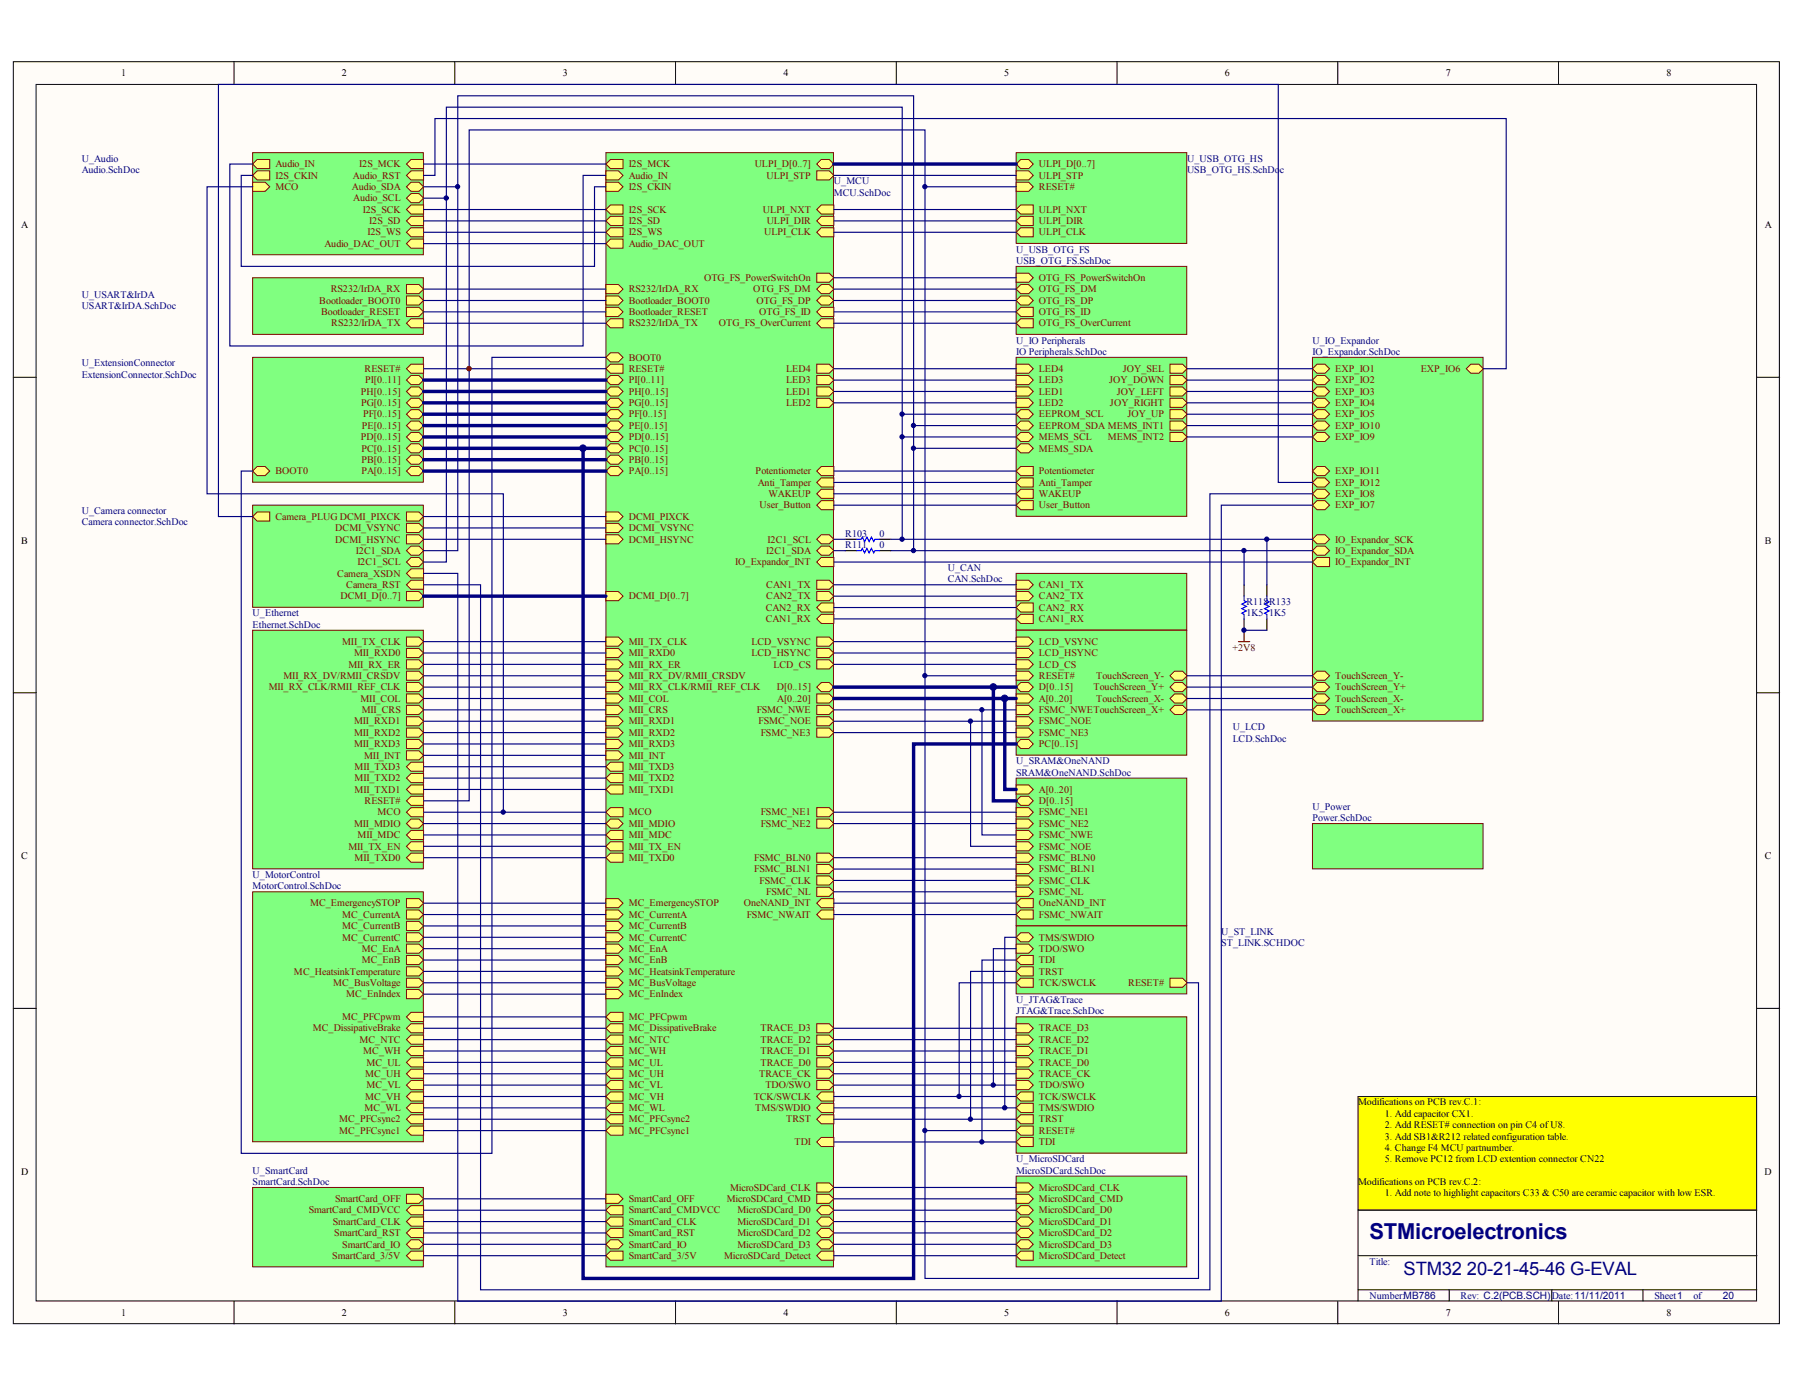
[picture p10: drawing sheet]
<svg xmlns="http://www.w3.org/2000/svg" width="279mm" height="216mm" viewBox="0 0 279 216" stroke-linecap="round" stroke-linejoin="round" font-family="sans-serif">
<defs><g id="words">
<text font-size="3.4" fill="#000080" x="212.8" y="192.5">STMicroelectronics</text>
<text font-size="2.9" fill="#000080" x="218.1" y="198">STM32 20-21-45-46 G-EVAL</text>
<g font-size="1.6">
<text x="18.8" y="11.9">1</text>
<text x="53.1" y="11.9">2</text>
<text x="87.4" y="11.9">3</text>
<text x="121.7" y="11.9">4</text>
<text x="156" y="11.9">5</text>
<text x="190.3" y="11.9">6</text>
<text x="224.6" y="11.9">7</text>
<text x="258.9" y="11.9">8</text>
<text x="3.3" y="35.5">A</text>
<text x="274.2" y="35.5">A</text>
<text x="3.3" y="84.5">B</text>
<text x="274.2" y="84.5">B</text>
<text x="3.3" y="133.5">C</text>
<text x="274.2" y="133.5">C</text>
<text x="211" y="171.7">Modifications on PCB rev.C.1:</text>
<text x="215.2" y="173.5">1. Add capacitor CX1.</text>
<text x="215.2" y="175.2">2. Add RESET# connection on pin C4 ofU8.</text>
<text x="215.2" y="177">3. Add SB1&amp;R212 related configuration table.</text>
<text x="215.2" y="178.8">4. Change F4 MCU partnumber.</text>
<text x="3.3" y="182.5">D</text>
<text x="211" y="184.1">Modifications on PCB rev.C.2:</text>
<text x="215.2" y="180.5">5. Remove PC12 from LCD extention connector CN22</text>
<text x="215.2" y="185.8">1. Add note to highlight capacitors C33 &amp; C50 are ceramic capacitor with low ESR.</text>
<text x="274.2" y="182.5">D</text>
<text x="18.8" y="204.4">1</text>
<text x="53.1" y="204.4">2</text>
<text x="87.4" y="204.4">3</text>
<text x="121.7" y="204.4">4</text>
<text x="156" y="204.4">5</text>
<text x="190.3" y="204.4">6</text>
<text x="224.6" y="204.4">7</text>
<text x="258.9" y="204.4">8</text>
</g>
<g font-size="1.6" fill="#000080">
<text x="12.7" y="25.1">U_Audio</text>
<text x="12.7" y="26.9">Audio.SchDoc</text>
<text x="129.6" y="28.6">U_MCU</text>
<text x="184.4" y="25.1">U_USB_OTG_HS</text>
<text x="184.4" y="26.9">USB_OTG_HS.SchDo</text>
<text x="198.8" y="26.9">c</text>
<text x="129.6" y="30.4">MCU.SchDoc</text>
<text x="157.9" y="39.2">U_USB_OTG_FS</text>
<text x="157.9" y="41">USB_OTG_FS.SchDoc</text>
<text x="12.7" y="46.3">U_USART&amp;IrDA</text>
<text x="12.7" y="48.1">USART&amp;IrDA.SchDoc</text>
<text x="157.9" y="53.4">U_IO Peripherals</text>
<text x="203.9" y="53.4">U_IO_Expandor</text>
<text x="12.7" y="56.9">U_ExtensionConnector</text>
<text x="12.7" y="58.7">ExtensionConnector.SchDoc</text>
<text x="157.9" y="55.1">IO Peripherals.SchDoc</text>
<text x="203.9" y="55.1">IO_Expandor.SchDoc</text>
<text x="12.7" y="79.9">U_Camera connector</text>
<text x="12.7" y="81.6">Camera connector.SchDoc</text>
<text x="131.3" y="83.4">R103</text>
<text x="136.6" y="83.4">0</text>
<text x="131.3" y="85.2">R111</text>
<text x="136.6" y="85.2">0</text>
<text x="147.3" y="88.7">U_CAN</text>
<text x="39.3" y="95.7">U_Ethernet</text>
<text x="147.3" y="90.4">CAN.SchDoc</text>
<text x="193.7" y="94">R118R133</text>
<text x="193.7" y="95.7">1K5</text>
<text x="197.2" y="95.7">1K5</text>
<text x="39.3" y="97.5">Ethernet.SchDoc</text>
<text x="191.5" y="113.4">U_LCD</text>
<text x="157.9" y="118.7">U_SRAM&amp;OneNAND</text>
<text x="191.5" y="115.2">LCD.SchDoc</text>
<text x="157.9" y="120.5">SRAM&amp;OneNAND.SchDoc</text>
<text x="203.9" y="125.8">U_Power</text>
<text x="203.9" y="127.5">Power.SchDoc</text>
<text x="39.3" y="136.4">U_MotorControl</text>
<text x="39.3" y="138.1">MotorControl.SchDoc</text>
<text x="189.8" y="145.2">U_ST_LINK</text>
<text x="189.8" y="147">ST_LINK.SCHDOC</text>
<text x="157.9" y="155.8">U_JTAG&amp;Trace</text>
<text x="157.9" y="157.6">JTAG&amp;Trace.SchDoc</text>
<text x="39.3" y="182.3">U_SmartCard</text>
<text x="39.3" y="184.1">SmartCard.SchDoc</text>
<text x="157.9" y="180.5">U_MicroSDCard</text>
<text x="157.9" y="182.3">MicroSDCard.SchDoc</text>
<text x="212.8" y="196.4">Title:</text>
<text x="212.8" y="201.7">Number:MB786</text>
<text x="226.9" y="201.7">Rev: C.2(PCB.SCH)Date:11/11/2011</text>
<text x="257" y="201.7">Sheet1</text>
<text x="263.1" y="201.7">of</text>
<text x="267.7" y="201.8">20</text>
</g>
<g font-size="1.6" fill="#800000">
<text x="42.8" y="26">Audio_IN</text>
<text x="42.8" y="27.7">I2S_CKIN</text>
<text x="42.8" y="29.5">MCO</text>
<text x="54.7" y="29.5">Audio_SDA</text>
<text x="54.8" y="27.7">Audio_RST</text>
<text x="55.8" y="26">I2S_MCK</text>
<text x="97.7" y="26">I2S_MCK</text>
<text x="97.7" y="27.7">Audio_IN</text>
<text x="97.7" y="29.5">I2S_CKIN</text>
<text x="117.3" y="26">ULPI_D[0..7]</text>
<text x="119.1" y="27.7">ULPI_STP</text>
<text x="161.4" y="26">ULPI_D[0..7]</text>
<text x="161.4" y="27.7">ULPI_STP</text>
<text x="161.4" y="29.5">RESET#</text>
<text x="54.9" y="31.3">Audio_SCL</text>
<text x="56.4" y="33">I2S_SCK</text>
<text x="57.4" y="34.8">I2S_SD</text>
<text x="97.7" y="34.8">I2S_SD</text>
<text x="97.7" y="33">I2S_SCK</text>
<text x="118.5" y="33">ULPI_NXT</text>
<text x="119.1" y="34.8">ULPI_DIR</text>
<text x="161.4" y="34.8">ULPI_DIR</text>
<text x="161.4" y="33">ULPI_NXT</text>
<text x="50.4" y="38.3">Audio_DAC_OUT</text>
<text x="57.1" y="36.6">I2S_WS</text>
<text x="97.7" y="36.6">I2S_WS</text>
<text x="97.7" y="38.3">Audio_DAC_OUT</text>
<text x="118.7" y="36.6">ULPI_CLK</text>
<text x="161.4" y="36.6">ULPI_CLK</text>
<text x="49.6" y="47.2">Bootloader_BOOT0</text>
<text x="51.4" y="45.4">RS232/IrDA_RX</text>
<text x="97.7" y="47.2">Bootloader_BOOT0</text>
<text x="97.7" y="45.4">RS232/IrDA_RX</text>
<text x="109.4" y="43.6">OTG_FS_PowerSwitchOn</text>
<text x="117" y="45.4">OTG_FS_DM</text>
<text x="117.5" y="47.2">OTG_FS_DP</text>
<text x="161.4" y="43.6">OTG_FS_PowerSwitchOn</text>
<text x="161.4" y="45.4">OTG_FS_DM</text>
<text x="161.4" y="47.2">OTG_FS_DP</text>
<text x="49.9" y="48.9">Bootloader_RESET</text>
<text x="51.5" y="50.7">RS232/IrDA_TX</text>
<text x="97.7" y="48.9">Bootloader_RESET</text>
<text x="97.7" y="50.7">RS232/IrDA_TX</text>
<text x="111.7" y="50.7">OTG_FS_OverCurrent</text>
<text x="118" y="48.9">OTG_FS_ID</text>
<text x="161.4" y="50.7">OTG_FS_OverCurrent</text>
<text x="161.4" y="48.9">OTG_FS_ID</text>
<text x="56.7" y="57.8">RESET#</text>
<text x="56.7" y="59.5">PI[0..11]</text>
<text x="97.7" y="57.8">RESET#</text>
<text x="97.7" y="59.5">PI[0..11]</text>
<text x="97.7" y="56">BOOT0</text>
<text x="122.2" y="57.8">LED4</text>
<text x="122.2" y="59.5">LED3</text>
<text x="161.4" y="57.8">LED4</text>
<text x="161.4" y="59.5">LED3</text>
<text x="172.3" y="59.5">JOY_DOWN</text>
<text x="174.4" y="57.8">JOY_SEL</text>
<text x="207.5" y="59.5">EXP_IO2</text>
<text x="207.5" y="57.8">EXP_IO1</text>
<text x="220.7" y="57.8">EXP_IO6</text>
<text x="56.1" y="61.3">PH[0..15]</text>
<text x="56.1" y="63.1">PG[0..15]</text>
<text x="56.4" y="64.8">PF[0..15]</text>
<text x="97.7" y="64.8">PF[0..15]</text>
<text x="97.7" y="63.1">PG[0..15]</text>
<text x="97.7" y="61.3">PH[0..15]</text>
<text x="122.2" y="61.3">LED1</text>
<text x="122.2" y="63.1">LED2</text>
<text x="161.4" y="61.3">LED1</text>
<text x="161.4" y="63.1">LED2</text>
<text x="161.4" y="64.8">EEPROM_SCL</text>
<text x="172.5" y="63.1">JOY_RIGHT</text>
<text x="173.5" y="61.3">JOY_LEFT</text>
<text x="175.2" y="64.8">JOY_UP</text>
<text x="207.5" y="61.3">EXP_IO3</text>
<text x="207.5" y="63.1">EXP_IO4</text>
<text x="207.5" y="64.8">EXP_IO5</text>
<text x="56.1" y="68.4">PD[0..15]</text>
<text x="56.1" y="71.9">PB[0..15]</text>
<text x="56.1" y="70.1">PC[0..15]</text>
<text x="56.2" y="66.6">PE[0..15]</text>
<text x="97.7" y="71.9">PB[0..15]</text>
<text x="97.7" y="70.1">PC[0..15]</text>
<text x="97.7" y="68.4">PD[0..15]</text>
<text x="97.7" y="66.6">PE[0..15]</text>
<text x="161.4" y="66.6">EEPROM_SDA MEMS_INT1</text>
<text x="161.4" y="68.4">MEMS_SCL</text>
<text x="161.4" y="70.1">MEMS_SDA</text>
<text x="172.1" y="68.4">MEMS_INT2</text>
<text x="207.5" y="68.4">EXP_IO9</text>
<text x="207.5" y="66.6">EXP_IO10</text>
<text x="42.8" y="73.7">BOOT0</text>
<text x="56.1" y="73.7">PA[0..15]</text>
<text x="97.7" y="73.7">PA[0..15]</text>
<text x="117.4" y="73.7">Potentiometer</text>
<text x="117.7" y="75.4">Anti_Tamper</text>
<text x="119.4" y="77.2">WAKEUP</text>
<text x="161.4" y="73.7">Potentiometer</text>
<text x="161.4" y="75.4">Anti_Tamper</text>
<text x="161.4" y="77.2">WAKEUP</text>
<text x="207.5" y="77.2">EXP_IO8</text>
<text x="207.5" y="73.7">EXP_IO11</text>
<text x="207.5" y="75.4">EXP_IO12</text>
<text x="42.8" y="80.7">Camera_PLUG DCMI_PIXCK</text>
<text x="52.1" y="82.5">DCMI_VSYNC</text>
<text x="97.7" y="80.7">DCMI_PIXCK</text>
<text x="97.7" y="82.5">DCMI_VSYNC</text>
<text x="118" y="79">User_Button</text>
<text x="161.4" y="79">User_Button</text>
<text x="207.5" y="79">EXP_IO7</text>
<text x="52.1" y="84.3">DCMI_HSYNC</text>
<text x="52.4" y="89.6">Camera_XSDN</text>
<text x="55.3" y="86">I2C1_SDA</text>
<text x="55.5" y="87.8">I2C1_SCL</text>
<text x="97.7" y="84.3">DCMI_HSYNC</text>
<text x="114.2" y="87.8">IO_Expandor_INT</text>
<text x="119.1" y="86">I2C1_SDA</text>
<text x="119.3" y="84.3">I2C1_SCL</text>
<text x="207.5" y="84.3">IO_Expandor_SCK</text>
<text x="207.5" y="86">IO_Expandor_SDA</text>
<text x="207.5" y="87.8">IO_Expandor_INT</text>
<text x="52.9" y="93.1">DCMI_D[0..7]</text>
<text x="53.8" y="91.3">Camera_RST</text>
<text x="97.7" y="93.1">DCMI_D[0..7]</text>
<text x="119" y="94.9">CAN2_RX</text>
<text x="119.1" y="91.3">CAN1_TX</text>
<text x="119.1" y="93.1">CAN2_TX</text>
<text x="161.4" y="91.3">CAN1_TX</text>
<text x="161.4" y="93.1">CAN2_TX</text>
<text x="161.4" y="94.9">CAN2_RX</text>
<text x="53.2" y="100.2">MII_TX_CLK</text>
<text x="55" y="101.9">MII_RXD0</text>
<text x="97.7" y="100.2">MII_TX_CLK</text>
<text x="97.7" y="101.9">MII_RXD0</text>
<text x="116.8" y="100.2">LCD_VSYNC</text>
<text x="116.8" y="101.9">LCD_HSYNC</text>
<text x="119" y="96.6">CAN1_RX</text>
<text x="161.4" y="96.6">CAN1_RX</text>
<text x="161.4" y="100.2">LCD_VSYNC</text>
<text x="161.4" y="101.9">LCD_HSYNC</text>
<text x="191.5" y="101">+2V8</text>
<text x="41.7" y="107.2">MII_RX_CLK/RMII_REF_CLK</text>
<text x="44" y="105.5">MII_RX_DV/RMII_CRSDV</text>
<text x="54.1" y="103.7">MII_RX_ER</text>
<text x="97.7" y="103.7">MII_RX_ER</text>
<text x="97.7" y="105.5">MII_RX_DV/RMII_CRSDV</text>
<text x="97.7" y="107.2">MII_RX_CLK/RMII_REF_CLK</text>
<text x="120.2" y="103.7">LCD_CS</text>
<text x="120.7" y="107.2">D[0..15]</text>
<text x="161.4" y="105.5">RESET#</text>
<text x="161.4" y="107.2">D[0..15]</text>
<text x="161.4" y="103.7">LCD_CS</text>
<text x="169.9" y="107.2">TouchScreen_Y+</text>
<text x="170.3" y="105.5">TouchScreen_Y-</text>
<text x="207.5" y="107.2">TouchScreen_Y+</text>
<text x="207.5" y="105.5">TouchScreen_Y-</text>
<text x="55" y="112.5">MII_RXD1</text>
<text x="56" y="109">MII_COL</text>
<text x="56.2" y="110.8">MII_CRS</text>
<text x="97.7" y="109">MII_COL</text>
<text x="97.7" y="110.8">MII_CRS</text>
<text x="97.7" y="112.5">MII_RXD1</text>
<text x="117.6" y="110.8">FSMC_NWE</text>
<text x="117.9" y="112.5">FSMC_NOE</text>
<text x="120.8" y="109">A[0..20]</text>
<text x="161.4" y="109">A[0..20]</text>
<text x="161.4" y="110.8">FSMC_NWETouchScreen_X+</text>
<text x="161.4" y="112.5">FSMC_NOE</text>
<text x="170.3" y="109">TouchScreen_X-</text>
<text x="207.5" y="110.8">TouchScreen_X+</text>
<text x="207.5" y="109">TouchScreen_X-</text>
<text x="55" y="114.3">MII_RXD2</text>
<text x="55" y="116.1">MII_RXD3</text>
<text x="55.1" y="119.6">MII_TXD3</text>
<text x="56.6" y="117.8">MII_INT</text>
<text x="97.7" y="119.6">MII_TXD3</text>
<text x="97.7" y="114.3">MII_RXD2</text>
<text x="97.7" y="116.1">MII_RXD3</text>
<text x="97.7" y="117.8">MII_INT</text>
<text x="118.2" y="114.3">FSMC_NE3</text>
<text x="161.4" y="114.3">FSMC_NE3</text>
<text x="161.4" y="116.1">PC[0..15]</text>
<text x="55.1" y="123.1">MII_TXD1</text>
<text x="55.1" y="121.4">MII_TXD2</text>
<text x="56.7" y="124.9">RESET#</text>
<text x="97.7" y="123.1">MII_TXD1</text>
<text x="97.7" y="121.4">MII_TXD2</text>
<text x="161.4" y="123.1">A[0..20]</text>
<text x="161.4" y="124.9">D[0..15]</text>
<text x="54.1" y="132">MII_TX_EN</text>
<text x="55" y="128.4">MII_MDIO</text>
<text x="55.6" y="130.2">MII_MDC</text>
<text x="58.7" y="126.7">MCO</text>
<text x="97.7" y="126.7">MCO</text>
<text x="97.7" y="132">MII_TX_EN</text>
<text x="97.7" y="130.2">MII_MDC</text>
<text x="97.7" y="128.4">MII_MDIO</text>
<text x="118.2" y="126.7">FSMC_NE1</text>
<text x="118.2" y="128.4">FSMC_NE2</text>
<text x="161.4" y="126.7">FSMC_NE1</text>
<text x="161.4" y="128.4">FSMC_NE2</text>
<text x="161.4" y="130.2">FSMC_NWE</text>
<text x="161.4" y="132">FSMC_NOE</text>
<text x="55.1" y="133.7">MII_TXD0</text>
<text x="97.7" y="133.7">MII_TXD0</text>
<text x="117.2" y="133.7">FSMC_BLN0</text>
<text x="117.2" y="135.5">FSMC_BLN1</text>
<text x="118" y="137.3">FSMC_CLK</text>
<text x="161.4" y="133.7">FSMC_BLN0</text>
<text x="161.4" y="135.5">FSMC_BLN1</text>
<text x="161.4" y="137.3">FSMC_CLK</text>
<text x="48.2" y="140.8">MC_EmergencySTOP</text>
<text x="53.2" y="142.6">MC_CurrentA</text>
<text x="97.7" y="140.8">MC_EmergencySTOP</text>
<text x="97.7" y="142.6">MC_CurrentA</text>
<text x="115.5" y="140.8">OneNAND_INT</text>
<text x="116" y="142.6">FSMC_NWAIT</text>
<text x="119.1" y="139">FSMC_NL</text>
<text x="161.4" y="142.6">FSMC_NWAIT</text>
<text x="161.4" y="139">FSMC_NL</text>
<text x="161.4" y="140.8">OneNAND_INT</text>
<text x="53.2" y="144.3">MC_CurrentB</text>
<text x="53.2" y="146.1">MC_CurrentC</text>
<text x="56.2" y="147.9">MC_EnA</text>
<text x="56.2" y="149.6">MC_EnB</text>
<text x="97.7" y="144.3">MC_CurrentB</text>
<text x="97.7" y="146.1">MC_CurrentC</text>
<text x="97.7" y="147.9">MC_EnA</text>
<text x="97.7" y="149.6">MC_EnB</text>
<text x="161.4" y="149.6">TDI</text>
<text x="161.4" y="146.1">TMS/SWDIO</text>
<text x="161.4" y="147.9">TDO/SWO</text>
<text x="45.7" y="151.4">MC_HeatsinkTemperature</text>
<text x="51.8" y="153.2">MC_BusVoltage</text>
<text x="53.8" y="154.9">MC_EnIndex</text>
<text x="97.7" y="151.4">MC_HeatsinkTemperature</text>
<text x="97.7" y="153.2">MC_BusVoltage</text>
<text x="97.7" y="154.9">MC_EnIndex</text>
<text x="161.4" y="151.4">TRST</text>
<text x="161.4" y="153.2">TCK/SWCLK</text>
<text x="175.3" y="153.2">RESET#</text>
<text x="48.6" y="160.2">MC_DissipativeBrake</text>
<text x="53.2" y="158.4">MC_PFCpwm</text>
<text x="55.9" y="162">MC_NTC</text>
<text x="97.7" y="162">MC_NTC</text>
<text x="97.7" y="160.2">MC_DissipativeBrake</text>
<text x="97.7" y="158.4">MC_PFCpwm</text>
<text x="118.2" y="160.2">TRACE_D3</text>
<text x="118.2" y="162">TRACE_D2</text>
<text x="161.4" y="160.2">TRACE_D3</text>
<text x="161.4" y="162">TRACE_D2</text>
<text x="56.4" y="163.7">MC_WH</text>
<text x="56.7" y="167.3">MC_UH</text>
<text x="57" y="165.5">MC_UL</text>
<text x="97.7" y="167.3">MC_UH</text>
<text x="97.7" y="165.5">MC_UL</text>
<text x="97.7" y="163.7">MC_WH</text>
<text x="118" y="167.3">TRACE_CK</text>
<text x="118.2" y="163.7">TRACE_D1</text>
<text x="118.2" y="165.5">TRACE_D0</text>
<text x="161.4" y="163.7">TRACE_D1</text>
<text x="161.4" y="165.5">TRACE_D0</text>
<text x="161.4" y="167.3">TRACE_CK</text>
<text x="56.7" y="172.6">MC_WL</text>
<text x="56.7" y="170.8">MC_VH</text>
<text x="57" y="169">MC_VL</text>
<text x="97.7" y="172.6">MC_WL</text>
<text x="97.7" y="170.8">MC_VH</text>
<text x="97.7" y="169">MC_VL</text>
<text x="117.1" y="170.8">TCK/SWCLK</text>
<text x="117.4" y="172.6">TMS/SWDIO</text>
<text x="118.9" y="169">TDO/SWO</text>
<text x="161.4" y="172.6">TMS/SWDIO</text>
<text x="161.4" y="170.8">TCK/SWCLK</text>
<text x="161.4" y="169">TDO/SWO</text>
<text x="52.7" y="176.1">MC_PFCsync1</text>
<text x="52.7" y="174.3">MC_PFCsync2</text>
<text x="97.7" y="176.1">MC_PFCsync1</text>
<text x="97.7" y="174.3">MC_PFCsync2</text>
<text x="122.2" y="174.3">TRST</text>
<text x="123.4" y="177.9">TDI</text>
<text x="161.4" y="177.9">TDI</text>
<text x="161.4" y="176.1">RESET#</text>
<text x="161.4" y="174.3">TRST</text>
<text x="113.4" y="184.9">MicroSDCard_CLK</text>
<text x="161.4" y="184.9">MicroSDCard_CLK</text>
<text x="48" y="188.5">SmartCard_CMDVCC</text>
<text x="51.7" y="190.2">SmartCard_CLK</text>
<text x="52.1" y="186.7">SmartCard_OFF</text>
<text x="97.7" y="190.2">SmartCard_CLK</text>
<text x="97.7" y="186.7">SmartCard_OFF</text>
<text x="97.7" y="188.5">SmartCard_CMDVCC</text>
<text x="112.9" y="186.7">MicroSDCard_CMD</text>
<text x="114.6" y="188.5">MicroSDCard_D0</text>
<text x="114.6" y="190.2">MicroSDCard_D1</text>
<text x="161.4" y="186.7">MicroSDCard_CMD</text>
<text x="161.4" y="188.5">MicroSDCard_D0</text>
<text x="161.4" y="190.2">MicroSDCard_D1</text>
<text x="51.6" y="195.5">SmartCard_3/5V</text>
<text x="51.9" y="192">SmartCard_RST</text>
<text x="53.2" y="193.8">SmartCard_IO</text>
<text x="97.7" y="195.5">SmartCard_3/5V</text>
<text x="97.7" y="193.8">SmartCard_IO</text>
<text x="97.7" y="192">SmartCard_RST</text>
<text x="112.5" y="195.5">MicroSDCard_Detect</text>
<text x="114.6" y="192">MicroSDCard_D2</text>
<text x="114.6" y="193.8">MicroSDCard_D3</text>
<text x="161.4" y="192">MicroSDCard_D2</text>
<text x="161.4" y="193.8">MicroSDCard_D3</text>
<text x="161.4" y="195.5">MicroSDCard_Detect</text>
</g>
</g></defs>
<g fill="#fffcf8" stroke="#000" stroke-width=".16">
<path d="M2.1 9.6h274.4v196h-274.4z"/>
<path d="M5.6 13.1h267.3v189h-267.3z"/>
</g>
<g fill="none" stroke="#000" stroke-width=".16">
<path d="M36.4 9.6v3.5M70.7 9.6v3.5M105 9.6v3.5M139.3 9.6v3.5M173.6 9.6v3.5M207.9 9.6v3.5M242.1 9.6v3.5M2.1 58.6h3.5M273 58.6h3.5M2.1 107.6h3.5M273 107.6h3.5M2.1 156.6h3.5"/>
<path d="M273 156.6h3.5M211 195h62M273 188h-62v14.1M36.4 202.1v3.5M70.7 202.1v3.5M105 202.1v3.5M139.3 202.1v3.5M173.6 202.1v3.5M207.9 202.1v3.5M211 200.3h62M225.2 200.3v1.8M241.1 200.3v1.8"/>
<path d="M242.1 202.1v3.5M255.3 200.3v1.8"/>
</g>
<circle cx="72.9" cy="57.3" r=".33" fill="#000080" stroke="#000080" stroke-width=".16"/>
<path d="M39.3 23.7h26.5v15.9h-26.5z" fill="#80ff80" stroke="#800000" stroke-width=".16"/>
<g fill="#ffff80" stroke="#800000" stroke-width=".16">
<path d="M63.2 36.1l.7-.7h1.9v1.4h-1.9z" fill-rule="evenodd"/>
<path d="M63.2 34.3l.7-.7h1.9v1.4h-1.9z" fill-rule="evenodd"/>
<path d="M63.2 32.5l.7-.7h1.9v1.5h-1.9z" fill-rule="evenodd"/>
<path d="M63.2 30.8l.7-.7h1.2l.7 .7-.7 .7h-1.2z" fill-rule="evenodd"/>
<path d="M63.2 29l.7-.7h1.2l.7 .7-.7 .7h-1.2z" fill-rule="evenodd"/>
<path d="M63.2 27.2l.7-.7h1.9v1.5h-1.9z" fill-rule="evenodd"/>
<path d="M63.2 25.5l.7-.7h1.9v1.4h-1.9z" fill-rule="evenodd"/>
<path d="M63.2 37.8l.7-.7h1.9v1.4h-1.9z" fill-rule="evenodd"/>
<path d="M39.3 25.5l.7-.7h1.9v1.4h-1.9z" fill-rule="evenodd"/>
<path d="M39.3 27.2l.7-.7h1.9v1.5h-1.9z" fill-rule="evenodd"/>
<path d="M39.3 28.3h1.9l.7 .7-.7 .7h-1.9z" fill-rule="evenodd"/>
</g>
<path d="M39.3 78.5h26.5v15.8h-26.5z" fill="#80ff80" stroke="#800000" stroke-width=".16"/>
<g fill="#ffff80" stroke="#800000" stroke-width=".16">
<path d="M63.2 79.5h1.9l.7 .7-.7 .7h-1.9z" fill-rule="evenodd"/>
<path d="M63.2 81.3h1.9l.7 .7-.7 .7h-1.9z" fill-rule="evenodd"/>
<path d="M63.2 91.9h1.9l.7 .7-.7 .7h-1.9z" fill-rule="evenodd"/>
<path d="M63.2 83.1h1.9l.7 .7-.7 .7h-1.9z" fill-rule="evenodd"/>
<path d="M63.2 90.8l.7-.7h1.9v1.4h-1.9z" fill-rule="evenodd"/>
<path d="M63.2 87.3l.7-.7h1.2l.7 .7-.7 .7h-1.2z" fill-rule="evenodd"/>
<path d="M63.2 85.5l.7-.7h1.2l.7 .7-.7 .7h-1.2z" fill-rule="evenodd"/>
<path d="M63.2 89.1l.7-.7h1.9v1.4h-1.9z" fill-rule="evenodd"/>
<path d="M39.3 80.2l.7-.7h1.9v1.4h-1.9z" fill-rule="evenodd"/>
</g>
<path d="M157.9 89.1h26.5v8.8h-26.5z" fill="#80ff80" stroke="#800000" stroke-width=".16"/>
<g fill="#ffff80" stroke="#800000" stroke-width=".16">
<path d="M157.9 90.1h1.9l.7 .7-.7 .7h-1.9z" fill-rule="evenodd"/>
<path d="M157.9 96.1l.7-.7h1.9v1.4h-1.9z" fill-rule="evenodd"/>
<path d="M157.9 91.9h1.9l.7 .7-.7 .7h-1.9z" fill-rule="evenodd"/>
<path d="M157.9 94.4l.7-.7h1.9v1.4h-1.9z" fill-rule="evenodd"/>
</g>
<path d="M39.3 97.9h26.5v37.1h-26.5z" fill="#80ff80" stroke="#800000" stroke-width=".16"/>
<g fill="#ffff80" stroke="#800000" stroke-width=".16">
<path d="M63.2 133.2l.7-.7h1.9v1.4h-1.9z" fill-rule="evenodd"/>
<path d="M63.2 131.5l.7-.8h1.9v1.5h-1.9z" fill-rule="evenodd"/>
<path d="M63.2 99h1.9l.7 .7-.7 .7h-1.9z" fill-rule="evenodd"/>
<path d="M63.2 100.7h1.9l.7 .7-.7 .7h-1.9z" fill-rule="evenodd"/>
<path d="M63.2 102.5h1.9l.7 .7-.7 .7h-1.9z" fill-rule="evenodd"/>
<path d="M63.2 104.3h1.9l.7 .7-.7 .7h-1.9z" fill-rule="evenodd"/>
<path d="M63.2 106h1.9l.7 .7-.7 .7h-1.9z" fill-rule="evenodd"/>
<path d="M63.2 107.8h1.9l.7 .7-.7 .7h-1.9z" fill-rule="evenodd"/>
<path d="M63.2 109.6h1.9l.7 .7-.7 .7h-1.9z" fill-rule="evenodd"/>
<path d="M63.2 129.7l.7-.7h1.9v1.4h-1.9z" fill-rule="evenodd"/>
<path d="M63.2 127.9l.7-.7h1.2l.7 .7-.7 .7h-1.2z" fill-rule="evenodd"/>
<path d="M63.2 126.2l.7-.8h1.9v1.5h-1.9z" fill-rule="evenodd"/>
<path d="M63.2 124.4l.7-.7h1.9v1.4h-1.9z" fill-rule="evenodd"/>
<path d="M63.2 122.6l.7-.7h1.9v1.4h-1.9z" fill-rule="evenodd"/>
<path d="M63.2 120.9l.7-.8h1.9v1.5h-1.9z" fill-rule="evenodd"/>
<path d="M63.2 119.1l.7-.7h1.9v1.4h-1.9z" fill-rule="evenodd"/>
<path d="M63.2 111.3h1.9l.7 .7-.7 .7h-1.9z" fill-rule="evenodd"/>
<path d="M63.2 113.1h1.9l.7 .7-.7 .7h-1.9z" fill-rule="evenodd"/>
<path d="M63.2 114.9h1.9l.7 .7-.7 .7h-1.9z" fill-rule="evenodd"/>
<path d="M63.2 116.6h1.9l.7 .7-.7 .7h-1.9z" fill-rule="evenodd"/>
</g>
<path d="M39.3 55.5h26.5v19.4h-26.5z" fill="#80ff80" stroke="#800000" stroke-width=".16"/>
<g fill="#ffff80" stroke="#800000" stroke-width=".16">
<path d="M63.2 57.3l.7-.7h1.9v1.4h-1.9z" fill-rule="evenodd"/>
<path d="M63.2 73.2l.7-.7h1.2l.7 .7-.7 .7h-1.2z" fill-rule="evenodd"/>
<path d="M63.2 71.4l.7-.7h1.2l.7 .7-.7 .7h-1.2z" fill-rule="evenodd"/>
<path d="M63.2 69.6l.7-.7h1.2l.7 .7-.7 .7h-1.2z" fill-rule="evenodd"/>
<path d="M63.2 67.9l.7-.7h1.2l.7 .7-.7 .7h-1.2z" fill-rule="evenodd"/>
<path d="M63.2 66.1l.7-.7h1.2l.7 .7-.7 .7h-1.2z" fill-rule="evenodd"/>
<path d="M63.2 64.3l.7-.7h1.2l.7 .7-.7 .7h-1.2z" fill-rule="evenodd"/>
<path d="M63.2 62.6l.7-.7h1.2l.7 .7-.7 .7h-1.2z" fill-rule="evenodd"/>
<path d="M63.2 60.8l.7-.7h1.2l.7 .7-.7 .7h-1.2z" fill-rule="evenodd"/>
<path d="M63.2 59l.7-.7h1.2l.7 .7-.7 .7h-1.2z" fill-rule="evenodd"/>
<path d="M39.3 73.2l.7-.7h1.2l.7 .7-.7 .7h-1.2z" fill-rule="evenodd"/>
</g>
<path d="M157.9 55.5h26.5v24.7h-26.5z" fill="#80ff80" stroke="#800000" stroke-width=".16"/>
<g fill="#ffff80" stroke="#800000" stroke-width=".16">
<path d="M157.9 56.6h1.9l.7 .7-.7 .7h-1.9z" fill-rule="evenodd"/>
<path d="M157.9 58.3h1.9l.7 .7-.7 .7h-1.9z" fill-rule="evenodd"/>
<path d="M157.9 60.1h1.9l.7 .7-.7 .7h-1.9z" fill-rule="evenodd"/>
<path d="M157.9 61.9h1.9l.7 .7-.7 .7h-1.9z" fill-rule="evenodd"/>
<path d="M157.9 73.2l.7-.7h1.9v1.4h-1.9z" fill-rule="evenodd"/>
<path d="M181.8 56.6h1.9l.7 .7-.7 .7h-1.9z" fill-rule="evenodd"/>
<path d="M181.8 58.3h1.9l.7 .7-.7 .7h-1.9z" fill-rule="evenodd"/>
<path d="M181.8 60.1h1.9l.7 .7-.7 .7h-1.9z" fill-rule="evenodd"/>
<path d="M181.8 61.9h1.9l.7 .7-.7 .7h-1.9z" fill-rule="evenodd"/>
<path d="M181.8 63.6h1.9l.7 .7-.7 .7h-1.9z" fill-rule="evenodd"/>
<path d="M157.9 74.9l.7-.7h1.9v1.4h-1.9z" fill-rule="evenodd"/>
<path d="M157.9 76.7l.7-.7h1.9v1.4h-1.9z" fill-rule="evenodd"/>
<path d="M157.9 78.5l.7-.7h1.9v1.4h-1.9z" fill-rule="evenodd"/>
<path d="M157.9 64.3l.7-.7h1.2l.7 .7-.7 .7h-1.2z" fill-rule="evenodd"/>
<path d="M157.9 66.1l.7-.7h1.2l.7 .7-.7 .7h-1.2z" fill-rule="evenodd"/>
<path d="M157.9 67.9l.7-.7h1.2l.7 .7-.7 .7h-1.2z" fill-rule="evenodd"/>
<path d="M157.9 69.6l.7-.7h1.2l.7 .7-.7 .7h-1.2z" fill-rule="evenodd"/>
<path d="M181.8 65.4h1.9l.7 .7-.7 .7h-1.9z" fill-rule="evenodd"/>
<path d="M181.8 67.2h1.9l.7 .7-.7 .7h-1.9z" fill-rule="evenodd"/>
</g>
<path d="M203.9 55.5h26.5v56.5h-26.5z" fill="#80ff80" stroke="#800000" stroke-width=".16"/>
<g fill="#ffff80" stroke="#800000" stroke-width=".16">
<path d="M203.9 83.8l.7-.7h1.3l.7 .7-.7 .7h-1.3z" fill-rule="evenodd"/>
<path d="M203.9 85.5l.7-.7h1.3l.7 .7-.7 .7h-1.3z" fill-rule="evenodd"/>
<path d="M203.9 87.3l.7-.7h2v1.4h-2z" fill-rule="evenodd"/>
<path d="M203.9 110.3l.7-.7h1.3l.7 .7-.7 .7h-1.3z" fill-rule="evenodd"/>
<path d="M203.9 108.5l.7-.7h1.3l.7 .7-.7 .7h-1.3z" fill-rule="evenodd"/>
<path d="M203.9 106.7l.7-.7h1.3l.7 .7-.7 .7h-1.3z" fill-rule="evenodd"/>
<path d="M203.9 105l.7-.7h1.3l.7 .7-.7 .7h-1.3z" fill-rule="evenodd"/>
<path d="M203.9 59l.7-.7h1.3l.7 .7-.7 .7h-1.3z" fill-rule="evenodd"/>
<path d="M203.9 60.8l.7-.7h1.3l.7 .7-.7 .7h-1.3z" fill-rule="evenodd"/>
<path d="M203.9 62.6l.7-.7h1.3l.7 .7-.7 .7h-1.3z" fill-rule="evenodd"/>
<path d="M203.9 64.3l.7-.7h1.3l.7 .7-.7 .7h-1.3z" fill-rule="evenodd"/>
<path d="M227.8 57.3l.7-.7h1.3l.7 .7-.7 .7h-1.3z" fill-rule="evenodd"/>
<path d="M203.9 78.5l.7-.7h1.3l.7 .7-.7 .7h-1.3z" fill-rule="evenodd"/>
<path d="M203.9 76.7l.7-.7h1.3l.7 .7-.7 .7h-1.3z" fill-rule="evenodd"/>
<path d="M203.9 67.9l.7-.7h1.3l.7 .7-.7 .7h-1.3z" fill-rule="evenodd"/>
<path d="M203.9 66.1l.7-.7h1.3l.7 .7-.7 .7h-1.3z" fill-rule="evenodd"/>
<path d="M203.9 73.2l.7-.7h1.3l.7 .7-.7 .7h-1.3z" fill-rule="evenodd"/>
<path d="M203.9 74.9l.7-.7h1.3l.7 .7-.7 .7h-1.3z" fill-rule="evenodd"/>
<path d="M203.9 57.3l.7-.7h1.3l.7 .7-.7 .7h-1.3z" fill-rule="evenodd"/>
</g>
<path d="M157.9 157.9h26.5v21.2h-26.5z" fill="#80ff80" stroke="#800000" stroke-width=".16"/>
<g fill="#ffff80" stroke="#800000" stroke-width=".16">
<path d="M157.9 177.4l.7-.7h1.9v1.4h-1.9z" fill-rule="evenodd"/>
<path d="M157.9 175.6l.7-.7h1.9v1.4h-1.9z" fill-rule="evenodd"/>
<path d="M157.9 159h1.9l.7 .7-.7 .7h-1.9z" fill-rule="evenodd"/>
<path d="M157.9 160.8h1.9l.7 .7-.7 .7h-1.9z" fill-rule="evenodd"/>
<path d="M157.9 162.5h1.9l.7 .7-.7 .8h-1.9z" fill-rule="evenodd"/>
<path d="M157.9 164.3h1.9l.7 .7-.7 .7h-1.9z" fill-rule="evenodd"/>
<path d="M157.9 166.1h1.9l.7 .7-.7 .7h-1.9z" fill-rule="evenodd"/>
<path d="M157.9 173.8l.7-.7h1.9v1.5h-1.9z" fill-rule="evenodd"/>
<path d="M157.9 172.1l.7-.7h1.9v1.4h-1.9z" fill-rule="evenodd"/>
<path d="M157.9 170.3l.7-.7h1.9v1.4h-1.9z" fill-rule="evenodd"/>
<path d="M157.9 167.8h1.9l.7 .7-.7 .8h-1.9z" fill-rule="evenodd"/>
</g>
<path d="M157.9 97.9h26.5v19.4h-26.5z" fill="#80ff80" stroke="#800000" stroke-width=".16"/>
<g fill="#ffff80" stroke="#800000" stroke-width=".16">
<path d="M181.8 110.3l.7-.7h1.2l.7 .7-.7 .7h-1.2z" fill-rule="evenodd"/>
<path d="M181.8 108.5l.7-.7h1.2l.7 .7-.7 .7h-1.2z" fill-rule="evenodd"/>
<path d="M181.8 106.7l.7-.7h1.2l.7 .7-.7 .7h-1.2z" fill-rule="evenodd"/>
<path d="M181.8 105l.7-.7h1.2l.7 .7-.7 .7h-1.2z" fill-rule="evenodd"/>
<path d="M157.9 104.3h1.9l.7 .7-.7 .7h-1.9z" fill-rule="evenodd"/>
<path d="M157.9 106.7l.7-.7h1.2l.7 .7-.7 .7h-1.2z" fill-rule="evenodd"/>
<path d="M157.9 107.8h1.9l.7 .7-.7 .7h-1.9z" fill-rule="evenodd"/>
<path d="M157.9 109.6h1.9l.7 .7-.7 .7h-1.9z" fill-rule="evenodd"/>
<path d="M157.9 111.3h1.9l.7 .7-.7 .7h-1.9z" fill-rule="evenodd"/>
<path d="M157.9 113.1h1.9l.7 .7-.7 .7h-1.9z" fill-rule="evenodd"/>
<path d="M157.9 99h1.9l.7 .7-.7 .7h-1.9z" fill-rule="evenodd"/>
<path d="M157.9 100.7h1.9l.7 .7-.7 .7h-1.9z" fill-rule="evenodd"/>
<path d="M157.9 102.5h1.9l.7 .7-.7 .7h-1.9z" fill-rule="evenodd"/>
<path d="M157.9 115.6l.7-.7h1.2l.7 .7-.7 .7h-1.2z" fill-rule="evenodd"/>
</g>
<path d="M94.1 23.7h35.4v173.1h-35.4z" fill="#80ff80" stroke="#800000" stroke-width=".16"/>
<g fill="#ffff80" stroke="#800000" stroke-width=".16">
<path d="M94.1 73.2l.7-.7h1.3l.7 .7-.7 .7h-1.3z" fill-rule="evenodd"/>
<path d="M94.1 71.4l.7-.7h1.3l.7 .7-.7 .7h-1.3z" fill-rule="evenodd"/>
<path d="M94.1 69.6l.7-.7h1.3l.7 .7-.7 .7h-1.3z" fill-rule="evenodd"/>
<path d="M94.1 67.9l.7-.7h1.3l.7 .7-.7 .7h-1.3z" fill-rule="evenodd"/>
<path d="M94.1 66.1l.7-.7h1.3l.7 .7-.7 .7h-1.3z" fill-rule="evenodd"/>
<path d="M94.1 57.3l.7-.7h2v1.4h-2z" fill-rule="evenodd"/>
<path d="M94.1 46h2l.7 .7-.7 .7h-2z" fill-rule="evenodd"/>
<path d="M94.1 47.7h2l.7 .7-.7 .7h-2z" fill-rule="evenodd"/>
<path d="M94.1 79.5h2l.7 .7-.7 .7h-2z" fill-rule="evenodd"/>
<path d="M94.1 81.3h2l.7 .7-.7 .7h-2z" fill-rule="evenodd"/>
<path d="M94.1 91.9h2l.7 .7-.7 .7h-2z" fill-rule="evenodd"/>
<path d="M94.1 83.1h2l.7 .7-.7 .7h-2z" fill-rule="evenodd"/>
<path d="M94.1 126.2l.7-.8h2v1.5h-2z" fill-rule="evenodd"/>
<path d="M126.9 25.5l.7-.7h1.2l.8 .7-.8 .7h-1.2z" fill-rule="evenodd"/>
<path d="M126.9 36.1l.7-.7h2v1.4h-2z" fill-rule="evenodd"/>
<path d="M126.9 34.3l.7-.7h2v1.4h-2z" fill-rule="evenodd"/>
<path d="M126.9 32.5l.7-.7h2v1.5h-2z" fill-rule="evenodd"/>
<path d="M126.9 26.5h1.9l.8 .7-.8 .8h-1.9z" fill-rule="evenodd"/>
<path d="M94.1 50.2l.7-.7h2v1.4h-2z" fill-rule="evenodd"/>
<path d="M94.1 44.2h2l.7 .7-.7 .7h-2z" fill-rule="evenodd"/>
<path d="M126.9 42.4h1.9l.8 .7-.8 .7h-1.9z" fill-rule="evenodd"/>
<path d="M126.9 50.2l.7-.7h2v1.4h-2z" fill-rule="evenodd"/>
<path d="M126.9 44.9l.7-.7h1.2l.8 .7-.8 .7h-1.2z" fill-rule="evenodd"/>
<path d="M126.9 46.7l.7-.7h1.2l.8 .7-.8 .7h-1.2z" fill-rule="evenodd"/>
<path d="M126.9 48.4l.7-.7h2v1.4h-2z" fill-rule="evenodd"/>
<path d="M94.1 36.1l.7-.7h2v1.4h-2z" fill-rule="evenodd"/>
<path d="M94.1 34.3l.7-.7h2v1.4h-2z" fill-rule="evenodd"/>
<path d="M94.1 32.5l.7-.7h2v1.5h-2z" fill-rule="evenodd"/>
<path d="M94.1 25.5l.7-.7h2v1.4h-2z" fill-rule="evenodd"/>
<path d="M94.1 37.8l.7-.7h2v1.4h-2z" fill-rule="evenodd"/>
<path d="M126.9 90.1h1.9l.8 .7-.8 .7h-1.9z" fill-rule="evenodd"/>
<path d="M126.9 96.1l.7-.7h2v1.4h-2z" fill-rule="evenodd"/>
<path d="M126.9 91.9h1.9l.8 .7-.8 .7h-1.9z" fill-rule="evenodd"/>
<path d="M126.9 94.4l.7-.7h2v1.4h-2z" fill-rule="evenodd"/>
<path d="M94.1 133.2l.7-.7h2v1.4h-2z" fill-rule="evenodd"/>
<path d="M94.1 131.5l.7-.8h2v1.5h-2z" fill-rule="evenodd"/>
<path d="M94.1 99h2l.7 .7-.7 .7h-2z" fill-rule="evenodd"/>
<path d="M94.1 100.7h2l.7 .7-.7 .7h-2z" fill-rule="evenodd"/>
<path d="M94.1 102.5h2l.7 .7-.7 .7h-2z" fill-rule="evenodd"/>
<path d="M94.1 104.3h2l.7 .7-.7 .7h-2z" fill-rule="evenodd"/>
<path d="M94.1 106h2l.7 .7-.7 .7h-2z" fill-rule="evenodd"/>
<path d="M94.1 107.8h2l.7 .7-.7 .7h-2z" fill-rule="evenodd"/>
<path d="M94.1 109.6h2l.7 .7-.7 .7h-2z" fill-rule="evenodd"/>
<path d="M94.1 129.7l.7-.7h2v1.4h-2z" fill-rule="evenodd"/>
<path d="M94.1 127.9l.7-.7h1.3l.7 .7-.7 .7h-1.3z" fill-rule="evenodd"/>
<path d="M94.1 122.6l.7-.7h2v1.4h-2z" fill-rule="evenodd"/>
<path d="M94.1 120.9l.7-.8h2v1.5h-2z" fill-rule="evenodd"/>
<path d="M94.1 119.1l.7-.7h2v1.4h-2z" fill-rule="evenodd"/>
<path d="M94.1 111.3h2l.7 .7-.7 .7h-2z" fill-rule="evenodd"/>
<path d="M94.1 113.1h2l.7 .7-.7 .7h-2z" fill-rule="evenodd"/>
<path d="M94.1 114.9h2l.7 .7-.7 .7h-2z" fill-rule="evenodd"/>
<path d="M94.1 116.6h2l.7 .7-.7 .7h-2z" fill-rule="evenodd"/>
<path d="M126.9 56.6h1.9l.8 .7-.8 .7h-1.9z" fill-rule="evenodd"/>
<path d="M126.9 58.3h1.9l.8 .7-.8 .7h-1.9z" fill-rule="evenodd"/>
<path d="M126.9 60.1h1.9l.8 .7-.8 .7h-1.9z" fill-rule="evenodd"/>
<path d="M126.9 61.9h1.9l.8 .7-.8 .7h-1.9z" fill-rule="evenodd"/>
<path d="M126.9 73.2l.7-.7h2v1.4h-2z" fill-rule="evenodd"/>
<path d="M126.9 74.9l.7-.7h2v1.4h-2z" fill-rule="evenodd"/>
<path d="M126.9 76.7l.7-.7h2v1.4h-2z" fill-rule="evenodd"/>
<path d="M126.9 78.5l.7-.7h2v1.4h-2z" fill-rule="evenodd"/>
<path d="M126.9 83.8l.7-.7h1.2l.8 .7-.8 .7h-1.2z" fill-rule="evenodd"/>
<path d="M126.9 85.5l.7-.7h1.2l.8 .7-.8 .7h-1.2z" fill-rule="evenodd"/>
<path d="M126.9 87.3l.7-.7h2v1.4h-2z" fill-rule="evenodd"/>
<path d="M126.9 177.4l.7-.7h2v1.4h-2z" fill-rule="evenodd"/>
<path d="M126.9 159h1.9l.8 .7-.8 .7h-1.9z" fill-rule="evenodd"/>
<path d="M126.9 160.8h1.9l.8 .7-.8 .7h-1.9z" fill-rule="evenodd"/>
<path d="M126.9 162.5h1.9l.8 .7-.8 .8h-1.9z" fill-rule="evenodd"/>
<path d="M126.9 164.3h1.9l.8 .7-.8 .7h-1.9z" fill-rule="evenodd"/>
<path d="M126.9 166.1h1.9l.8 .7-.8 .7h-1.9z" fill-rule="evenodd"/>
<path d="M126.9 173.8l.7-.7h2v1.5h-2z" fill-rule="evenodd"/>
<path d="M126.9 172.1l.7-.7h2v1.4h-2z" fill-rule="evenodd"/>
<path d="M126.9 170.3l.7-.7h2v1.4h-2z" fill-rule="evenodd"/>
<path d="M126.9 167.8h1.9l.8 .7-.8 .8h-1.9z" fill-rule="evenodd"/>
<path d="M126.9 106.7l.7-.7h1.2l.8 .7-.8 .7h-1.2z" fill-rule="evenodd"/>
<path d="M126.9 107.8h1.9l.8 .7-.8 .7h-1.9z" fill-rule="evenodd"/>
<path d="M126.9 113.1h1.9l.8 .7-.8 .7h-1.9z" fill-rule="evenodd"/>
<path d="M126.9 183.7h1.9l.8 .7-.8 .7h-1.9z" fill-rule="evenodd"/>
<path d="M126.9 185.5h1.9l.8 .7-.8 .7h-1.9z" fill-rule="evenodd"/>
<path d="M126.9 188l.7-.7h1.2l.8 .7-.8 .7h-1.2z" fill-rule="evenodd"/>
<path d="M126.9 189.7l.7-.7h1.2l.8 .7-.8 .7h-1.2z" fill-rule="evenodd"/>
<path d="M126.9 191.5l.7-.7h1.2l.8 .7-.8 .7h-1.2z" fill-rule="evenodd"/>
<path d="M126.9 193.3l.7-.7h1.2l.8 .7-.8 .7h-1.2z" fill-rule="evenodd"/>
<path d="M126.9 195l.7-.7h2v1.4h-2z" fill-rule="evenodd"/>
<path d="M94.1 139.6h2l.7 .7-.7 .7h-2z" fill-rule="evenodd"/>
<path d="M94.1 141.3h2l.7 .8-.7 .7h-2z" fill-rule="evenodd"/>
<path d="M94.1 143.1h2l.7 .7-.7 .7h-2z" fill-rule="evenodd"/>
<path d="M94.1 144.9h2l.7 .7-.7 .7h-2z" fill-rule="evenodd"/>
<path d="M94.1 175.6l.7-.7h2v1.4h-2z" fill-rule="evenodd"/>
<path d="M94.1 173.8l.7-.7h2v1.5h-2z" fill-rule="evenodd"/>
<path d="M94.1 172.1l.7-.7h2v1.4h-2z" fill-rule="evenodd"/>
<path d="M94.1 170.3l.7-.7h2v1.4h-2z" fill-rule="evenodd"/>
<path d="M94.1 168.5l.7-.7h2v1.5h-2z" fill-rule="evenodd"/>
<path d="M94.1 166.8l.7-.7h2v1.4h-2z" fill-rule="evenodd"/>
<path d="M94.1 165l.7-.7h2v1.4h-2z" fill-rule="evenodd"/>
<path d="M94.1 163.2l.7-.7h2v1.5h-2z" fill-rule="evenodd"/>
<path d="M94.1 161.5l.7-.7h2v1.4h-2z" fill-rule="evenodd"/>
<path d="M94.1 159.7l.7-.7h2v1.4h-2z" fill-rule="evenodd"/>
<path d="M94.1 157.9l.7-.7h2v1.5h-2z" fill-rule="evenodd"/>
<path d="M94.1 146.6h2l.7 .8-.7 .7h-2z" fill-rule="evenodd"/>
<path d="M94.1 148.4h2l.7 .7-.7 .7h-2z" fill-rule="evenodd"/>
<path d="M94.1 150.2h2l.7 .7-.7 .7h-2z" fill-rule="evenodd"/>
<path d="M94.1 151.9h2l.7 .7-.7 .8h-2z" fill-rule="evenodd"/>
<path d="M94.1 153.7h2l.7 .7-.7 .7h-2z" fill-rule="evenodd"/>
<path d="M94.1 195l.7-.7h2v1.4h-2z" fill-rule="evenodd"/>
<path d="M94.1 193.3l.7-.7h1.3l.7 .7-.7 .7h-1.3z" fill-rule="evenodd"/>
<path d="M94.1 191.5l.7-.7h2v1.4h-2z" fill-rule="evenodd"/>
<path d="M94.1 189.7l.7-.7h2v1.4h-2z" fill-rule="evenodd"/>
<path d="M94.1 185.5h2l.7 .7-.7 .7h-2z" fill-rule="evenodd"/>
<path d="M94.1 188l.7-.7h2v1.4h-2z" fill-rule="evenodd"/>
<path d="M126.9 125.4h1.9l.8 .8-.8 .7h-1.9z" fill-rule="evenodd"/>
<path d="M126.9 127.2h1.9l.8 .7-.8 .7h-1.9z" fill-rule="evenodd"/>
<path d="M126.9 109.6h1.9l.8 .7-.8 .7h-1.9z" fill-rule="evenodd"/>
<path d="M126.9 111.3h1.9l.8 .7-.8 .7h-1.9z" fill-rule="evenodd"/>
<path d="M126.9 132.5h1.9l.8 .7-.8 .7h-1.9z" fill-rule="evenodd"/>
<path d="M126.9 134.3h1.9l.8 .7-.8 .7h-1.9z" fill-rule="evenodd"/>
<path d="M126.9 142.1l.7-.8h2v1.5h-2z" fill-rule="evenodd"/>
<path d="M126.9 136h1.9l.8 .8-.8 .7h-1.9z" fill-rule="evenodd"/>
<path d="M126.9 137.8h1.9l.8 .7-.8 .7h-1.9z" fill-rule="evenodd"/>
<path d="M126.9 140.3l.7-.7h2v1.4h-2z" fill-rule="evenodd"/>
<path d="M94.1 64.3l.7-.7h1.3l.7 .7-.7 .7h-1.3z" fill-rule="evenodd"/>
<path d="M94.1 62.6l.7-.7h1.3l.7 .7-.7 .7h-1.3z" fill-rule="evenodd"/>
<path d="M94.1 60.8l.7-.7h1.3l.7 .7-.7 .7h-1.3z" fill-rule="evenodd"/>
<path d="M94.1 59l.7-.7h1.3l.7 .7-.7 .7h-1.3z" fill-rule="evenodd"/>
<path d="M94.1 55.5l.7-.7h1.3l.7 .7-.7 .7h-1.3z" fill-rule="evenodd"/>
<path d="M94.1 26.5h2l.7 .7-.7 .8h-2z" fill-rule="evenodd"/>
<path d="M126.9 99h1.9l.8 .7-.8 .7h-1.9z" fill-rule="evenodd"/>
<path d="M126.9 100.7h1.9l.8 .7-.8 .7h-1.9z" fill-rule="evenodd"/>
<path d="M126.9 102.5h1.9l.8 .7-.8 .7h-1.9z" fill-rule="evenodd"/>
<path d="M94.1 28.3h2l.7 .7-.7 .7h-2z" fill-rule="evenodd"/>
</g>
<path d="M157.9 182.7h26.5v14.1h-26.5z" fill="#80ff80" stroke="#800000" stroke-width=".16"/>
<g fill="#ffff80" stroke="#800000" stroke-width=".16">
<path d="M157.9 183.7h1.9l.7 .7-.7 .7h-1.9z" fill-rule="evenodd"/>
<path d="M157.9 185.5h1.9l.7 .7-.7 .7h-1.9z" fill-rule="evenodd"/>
<path d="M157.9 188l.7-.7h1.2l.7 .7-.7 .7h-1.2z" fill-rule="evenodd"/>
<path d="M157.9 189.7l.7-.7h1.2l.7 .7-.7 .7h-1.2z" fill-rule="evenodd"/>
<path d="M157.9 191.5l.7-.7h1.2l.7 .7-.7 .7h-1.2z" fill-rule="evenodd"/>
<path d="M157.9 193.3l.7-.7h1.2l.7 .7-.7 .7h-1.2z" fill-rule="evenodd"/>
<path d="M157.9 195l.7-.7h1.9v1.4h-1.9z" fill-rule="evenodd"/>
</g>
<path d="M39.3 138.5h26.5v38.8h-26.5z" fill="#80ff80" stroke="#800000" stroke-width=".16"/>
<g fill="#ffff80" stroke="#800000" stroke-width=".16">
<path d="M63.2 139.6h1.9l.7 .7-.7 .7h-1.9z" fill-rule="evenodd"/>
<path d="M63.2 141.3h1.9l.7 .8-.7 .7h-1.9z" fill-rule="evenodd"/>
<path d="M63.2 143.1h1.9l.7 .7-.7 .7h-1.9z" fill-rule="evenodd"/>
<path d="M63.2 144.9h1.9l.7 .7-.7 .7h-1.9z" fill-rule="evenodd"/>
<path d="M63.2 175.6l.7-.7h1.9v1.4h-1.9z" fill-rule="evenodd"/>
<path d="M63.2 173.8l.7-.7h1.9v1.5h-1.9z" fill-rule="evenodd"/>
<path d="M63.2 172.1l.7-.7h1.9v1.4h-1.9z" fill-rule="evenodd"/>
<path d="M63.2 170.3l.7-.7h1.9v1.4h-1.9z" fill-rule="evenodd"/>
<path d="M63.2 168.5l.7-.7h1.9v1.5h-1.9z" fill-rule="evenodd"/>
<path d="M63.2 166.8l.7-.7h1.9v1.4h-1.9z" fill-rule="evenodd"/>
<path d="M63.2 165l.7-.7h1.9v1.4h-1.9z" fill-rule="evenodd"/>
<path d="M63.2 163.2l.7-.7h1.9v1.5h-1.9z" fill-rule="evenodd"/>
<path d="M63.2 161.5l.7-.7h1.9v1.4h-1.9z" fill-rule="evenodd"/>
<path d="M63.2 159.7l.7-.7h1.9v1.4h-1.9z" fill-rule="evenodd"/>
<path d="M63.2 157.9l.7-.7h1.9v1.5h-1.9z" fill-rule="evenodd"/>
<path d="M63.2 146.6h1.9l.7 .8-.7 .7h-1.9z" fill-rule="evenodd"/>
<path d="M63.2 148.4h1.9l.7 .7-.7 .7h-1.9z" fill-rule="evenodd"/>
<path d="M63.2 150.2h1.9l.7 .7-.7 .7h-1.9z" fill-rule="evenodd"/>
<path d="M63.2 151.9h1.9l.7 .7-.7 .8h-1.9z" fill-rule="evenodd"/>
<path d="M63.2 153.7h1.9l.7 .7-.7 .7h-1.9z" fill-rule="evenodd"/>
</g>
<g fill="#80ff80" stroke="#800000" stroke-width=".16">
<path d="M203.9 127.9h26.5v7.1h-26.5z"/>
<path d="M157.9 120.9h26.5v22.9h-26.5z"/>
</g>
<g fill="#ffff80" stroke="#800000" stroke-width=".16">
<path d="M157.9 121.9h1.9l.7 .7-.7 .7h-1.9z" fill-rule="evenodd"/>
<path d="M157.9 124.4l.7-.7h1.2l.7 .7-.7 .7h-1.2z" fill-rule="evenodd"/>
<path d="M157.9 125.4h1.9l.7 .8-.7 .7h-1.9z" fill-rule="evenodd"/>
<path d="M157.9 127.2h1.9l.7 .7-.7 .7h-1.9z" fill-rule="evenodd"/>
<path d="M157.9 129h1.9l.7 .7-.7 .7h-1.9z" fill-rule="evenodd"/>
<path d="M157.9 130.7h1.9l.7 .8-.7 .7h-1.9z" fill-rule="evenodd"/>
<path d="M157.9 132.5h1.9l.7 .7-.7 .7h-1.9z" fill-rule="evenodd"/>
<path d="M157.9 134.3h1.9l.7 .7-.7 .7h-1.9z" fill-rule="evenodd"/>
<path d="M157.9 142.1l.7-.8h1.9v1.5h-1.9z" fill-rule="evenodd"/>
<path d="M157.9 136h1.9l.7 .8-.7 .7h-1.9z" fill-rule="evenodd"/>
<path d="M157.9 137.8h1.9l.7 .7-.7 .7h-1.9z" fill-rule="evenodd"/>
<path d="M157.9 140.3l.7-.7h1.9v1.4h-1.9z" fill-rule="evenodd"/>
</g>
<path d="M39.3 184.4h26.5v12.4h-26.5z" fill="#80ff80" stroke="#800000" stroke-width=".16"/>
<g fill="#ffff80" stroke="#800000" stroke-width=".16">
<path d="M63.2 195l.7-.7h1.9v1.4h-1.9z" fill-rule="evenodd"/>
<path d="M63.2 193.3l.7-.7h1.2l.7 .7-.7 .7h-1.2z" fill-rule="evenodd"/>
<path d="M63.2 191.5l.7-.7h1.9v1.4h-1.9z" fill-rule="evenodd"/>
<path d="M63.2 189.7l.7-.7h1.9v1.4h-1.9z" fill-rule="evenodd"/>
<path d="M63.2 185.5h1.9l.7 .7-.7 .7h-1.9z" fill-rule="evenodd"/>
<path d="M63.2 188l.7-.7h1.9v1.4h-1.9z" fill-rule="evenodd"/>
</g>
<path d="M39.3 43.1h26.5v8.8h-26.5z" fill="#80ff80" stroke="#800000" stroke-width=".16"/>
<g fill="#ffff80" stroke="#800000" stroke-width=".16">
<path d="M63.2 50.2l.7-.7h1.9v1.4h-1.9z" fill-rule="evenodd"/>
<path d="M63.2 44.2h1.9l.7 .7-.7 .7h-1.9z" fill-rule="evenodd"/>
<path d="M63.2 46h1.9l.7 .7-.7 .7h-1.9z" fill-rule="evenodd"/>
<path d="M63.2 47.7h1.9l.7 .7-.7 .7h-1.9z" fill-rule="evenodd"/>
</g>
<path d="M157.9 41.4h26.5v10.5h-26.5z" fill="#80ff80" stroke="#800000" stroke-width=".16"/>
<g fill="#ffff80" stroke="#800000" stroke-width=".16">
<path d="M157.9 42.4h1.9l.7 .7-.7 .7h-1.9z" fill-rule="evenodd"/>
<path d="M157.9 50.2l.7-.7h1.9v1.4h-1.9z" fill-rule="evenodd"/>
<path d="M157.9 44.9l.7-.7h1.2l.7 .7-.7 .7h-1.2z" fill-rule="evenodd"/>
<path d="M157.9 46.7l.7-.7h1.2l.7 .7-.7 .7h-1.2z" fill-rule="evenodd"/>
<path d="M157.9 48.4l.7-.7h1.9v1.4h-1.9z" fill-rule="evenodd"/>
</g>
<path d="M157.9 23.7h26.5v14.1h-26.5z" fill="#80ff80" stroke="#800000" stroke-width=".16"/>
<g fill="#ffff80" stroke="#800000" stroke-width=".16">
<path d="M157.9 25.5l.7-.7h1.2l.7 .7-.7 .7h-1.2z" fill-rule="evenodd"/>
<path d="M157.9 36.1l.7-.7h1.9v1.4h-1.9z" fill-rule="evenodd"/>
<path d="M157.9 34.3l.7-.7h1.9v1.4h-1.9z" fill-rule="evenodd"/>
<path d="M157.9 32.5l.7-.7h1.9v1.5h-1.9z" fill-rule="evenodd"/>
<path d="M157.9 26.5h1.9l.7 .7-.7 .8h-1.9z" fill-rule="evenodd"/>
<path d="M157.9 28.3h1.9l.7 .7-.7 .7h-1.9z" fill-rule="evenodd"/>
</g>
<g fill="none" stroke="#000080" stroke-width=".18">
<path d="M65.8 27.2h1.8v-8.8h166.4v38.9h-3.5M65.8 29h5.3v-14.1h70.8v70.6M65.8 25.5h28.3M65.8 32.5h28.3M65.8 34.3h28.3M65.8 36.1h28.3M65.8 37.8h28.3M65.8 30.8h3.6M71.1 29v56.5h-5.3M129.6 32.5h28.3M129.6 34.3h28.3M129.6 36.1h28.3"/>
<path d="M129.6 27.2h28.3M65.8 44.9h28.3M65.8 46.7h28.3M65.8 48.4h28.3M65.8 50.2h28.3M65.8 57.3h28.3M94.1 55.5h-17.7v123.6h-38.9v-105.9h1.8M129.6 44.9h28.3M129.6 46.7h28.3M129.6 48.4h28.3M129.6 50.2h28.3M129.6 57.3h28.3"/>
<path d="M129.6 43.1h28.3M129.6 59h28.3M184.4 57.3h19.5M184.4 59h19.5M129.6 60.8h28.3M129.6 62.6h28.3M129.6 73.2h28.3M129.6 74.9h28.3M129.6 76.7h28.3M129.6 78.5h28.3M140.2 64.3h17.7M140.2 67.9h17.7"/>
<path d="M141.9 66.1h16M141.9 69.6h16M184.4 60.8h19.5M184.4 62.6h19.5M184.4 64.3h19.5M184.4 66.1h19.5M184.4 67.9h19.5M203.9 76.7h-15.9v123.6h-113.3v-109.5h-8.9M65.8 80.2h28.3M65.8 82h28.3M65.8 83.8h28.3M65.8 99.7h28.3"/>
<path d="M129.6 83.8h1.7M129.6 85.5h1.7M129.6 87.3h74.3M129.6 90.8h28.3M129.6 92.6h28.3M129.6 94.4h28.3M129.6 96.1h28.3M138.4 83.8h65.5M138.4 85.5h65.5M140.2 83.8v-67.2h-70.8v70.7h-3.6M193.3 97.9h3.5M193.3 85.5v5.3"/>
<path d="M196.8 83.8v7M65.8 101.4h28.3M65.8 103.2h28.3M65.8 105h28.3M65.8 106.7h28.3M65.8 108.5h28.3M65.8 110.3h28.3M65.8 112h28.3M65.8 113.8h28.3M65.8 115.6h28.3M65.8 117.3h28.3M65.8 119.1h28.3"/>
<path d="M129.6 110.3h28.3M129.6 112h28.3M129.6 113.8h28.3M150.8 112v19.5h7.1M152.6 110.3v19.4h5.3M157.9 105h-14.2v-84.8h-70.8v104.2h-7.1M184.4 105h19.5M184.4 106.7h19.5M184.4 108.5h19.5M184.4 110.3h19.5M65.8 120.9h28.3M65.8 122.6h28.3"/>
<path d="M65.8 127.9h28.3M65.8 129.7h28.3M65.8 131.5h28.3M65.8 133.2h28.3M65.8 126.2h28.3M129.6 127.9h28.3M129.6 133.2h28.3M129.6 126.2h28.3M129.6 135h28.3M129.6 136.8h28.3M129.6 138.5h28.3M65.8 140.3h28.3"/>
<path d="M65.8 142.1h28.3M65.8 143.8h28.3M65.8 145.6h28.3M65.8 147.4h28.3M65.8 149.1h28.3M65.8 150.9h28.3M65.8 152.6h28.3M65.8 154.4h28.3M65.8 157.9h28.3M65.8 159.7h28.3M129.6 140.3h28.3M129.6 142.1h28.3"/>
<path d="M129.6 159.7h28.3M65.8 161.5h28.3M65.8 163.2h28.3M65.8 165h28.3M65.8 166.8h28.3M65.8 168.5h28.3M65.8 170.3h28.3M65.8 172.1h28.3M65.8 173.8h28.3M65.8 175.6h28.3M129.6 161.5h28.3M129.6 163.2h28.3"/>
<path d="M129.6 165h28.3M129.6 166.8h28.3M129.6 168.5h28.3M129.6 170.3h28.3M129.6 172.1h28.3M129.6 173.8h28.3M129.6 177.4h28.3M65.8 186.2h28.3M65.8 188h28.3M65.8 189.7h28.3M65.8 191.5h28.3M65.8 193.3h28.3"/>
<path d="M65.8 195h28.3M129.6 186.2h28.3M129.6 188h28.3M129.6 189.7h28.3M129.6 191.5h28.3M129.6 193.3h28.3M129.6 195h28.3M129.6 184.4h28.3"/>
</g>
<g fill="none" stroke="#000080" stroke-width=".53">
<path d="M129.6 25.5h28.3M65.8 59h28.3M65.8 60.8h28.3M65.8 62.6h28.3M65.8 64.3h28.3M65.8 66.1h28.3M65.8 67.9h28.3M65.8 69.6h28.3M65.8 71.4h28.3M65.8 73.2h28.3M65.8 92.6h28.3M129.6 108.5h28.3"/>
<path d="M129.6 106.7h28.3M154.3 106.7v17.7h3.6M156.1 108.5v14.1h1.8"/>
</g>
<path d="M131.3 85.5h1.8M131.3 83.8h1.8M136.6 85.5h1.8M136.6 83.8h1.8M193.3 90.8v1.8M193.3 96.1v1.8M196.8 90.8v1.8M196.8 96.1v1.8" fill="none" stroke="#000" stroke-width=".18"/>
<path d="M133.1 85.5h.7l.2-.3 .3 .7 .4-.7 .3 .7 .4-.7 .4 .7 .1-.4h.7M133.1 83.8h.7l.2-.4 .3 .7 .4-.7 .3 .7 .4-.7 .4 .7 .1-.3h.7M193.3 92.6v.7l.4 .2-.8 .3 .8 .4-.8 .3 .8 .4-.8 .3 .4 .2v.7M196.8 92.6v.7l.4 .2-.7 .3 .7 .4-.7 .3 .7 .4-.7 .3 .3 .2v.7" fill="none" stroke="#00f" stroke-width=".18"/>
<path d="M192.4 99.7h1.8M193.3 97.9v1.8" fill="none" stroke="#800000" stroke-width=".18"/>
<circle cx="72.9" cy="57.3" r=".33" fill="#800000" stroke="#800000" stroke-width=".16"/>
<path d="M157.9 143.8h26.5v10.6h-26.5z" fill="#80ff80" stroke="#800000" stroke-width=".16"/>
<g fill="#ffff80" stroke="#800000" stroke-width=".16">
<path d="M157.9 149.1l.7-.7h1.9v1.4h-1.9z" fill-rule="evenodd"/>
<path d="M157.9 150.9l.7-.7h1.9v1.4h-1.9z" fill-rule="evenodd"/>
<path d="M157.9 145.6l.7-.7h1.2l.7 .7-.7 .7h-1.2z" fill-rule="evenodd"/>
<path d="M157.9 152.6l.7-.7h1.9v1.5h-1.9z" fill-rule="evenodd"/>
<path d="M157.9 146.6h1.9l.7 .8-.7 .7h-1.9z" fill-rule="evenodd"/>
<path d="M181.8 151.9h1.9l.7 .7-.7 .8h-1.9z" fill-rule="evenodd"/>
</g>
<g fill="none" stroke="#000080" stroke-width=".18">
<path d="M39.3 25.5h-3.6v28.2h54.9v-26.5h3.5M39.3 27.2h-1.8v14.2h54.9v-12.4h1.7M39.3 29h-7.1v47.7h46v49.5M143.7 29h14.2M203.9 78.5h-14.1v123.6h-118.7v-113h-5.3M203.9 74.9h-5.3v-61.8h-164.7v67.1h5.4M129.6 99.7h28.3M129.6 101.4h28.3M129.6 103.2h28.3M143.7 105v70.6h14.2M157.9 145.6h-1.8v26.5M157.9 147.4h-3.6v21.1"/>
<path d="M157.9 149.1h-5.3v28.3M157.9 150.9h-7.1v22.9M157.9 152.6h-8.9v17.7M184.4 152.6h1.8v46h-42.5v-23"/>
</g>
<path d="M90.6 69.6v129h51.3v-83h16" fill="none" stroke="#000080" stroke-width=".53"/>
<path d="M211 170.3h61.9v17.6h-61.9z" fill="#ff0" stroke="#000" stroke-width=".16"/>
<g fill="#000080" stroke="#000080" stroke-width=".16">
<circle cx="69.3" cy="30.8" r=".33"/>
<circle cx="71.1" cy="29" r=".33"/>
<circle cx="78.2" cy="126.1" r=".33"/>
<circle cx="140.1" cy="83.7" r=".33"/>
<circle cx="140.1" cy="67.9" r=".33"/>
<circle cx="140.1" cy="64.3" r=".33"/>
<circle cx="141.9" cy="85.5" r=".33"/>
<circle cx="141.9" cy="69.6" r=".33"/>
<circle cx="141.9" cy="66.1" r=".33"/>
<circle cx="143.7" cy="175.6" r=".33"/>
<circle cx="143.7" cy="104.9" r=".33"/>
<circle cx="143.7" cy="29" r=".33"/>
<circle cx="149" cy="170.3" r=".33"/>
<circle cx="150.8" cy="173.8" r=".33"/>
<circle cx="150.8" cy="112" r=".33"/>
<circle cx="152.5" cy="177.4" r=".33"/>
<circle cx="152.5" cy="110.2" r=".33"/>
<circle cx="154.3" cy="168.5" r=".33"/>
<circle cx="156.1" cy="172.1" r=".34"/>
<circle cx="193.3" cy="97.9" r=".33"/>
<circle cx="193.3" cy="85.5" r=".33"/>
<circle cx="196.8" cy="83.7" r=".33"/>
<circle cx="90.6" cy="69.6" r=".51"/>
<circle cx="154.3" cy="106.7" r=".51"/>
<circle cx="156.1" cy="108.5" r=".51"/>
</g>
<use href="#words"/>
</svg>
